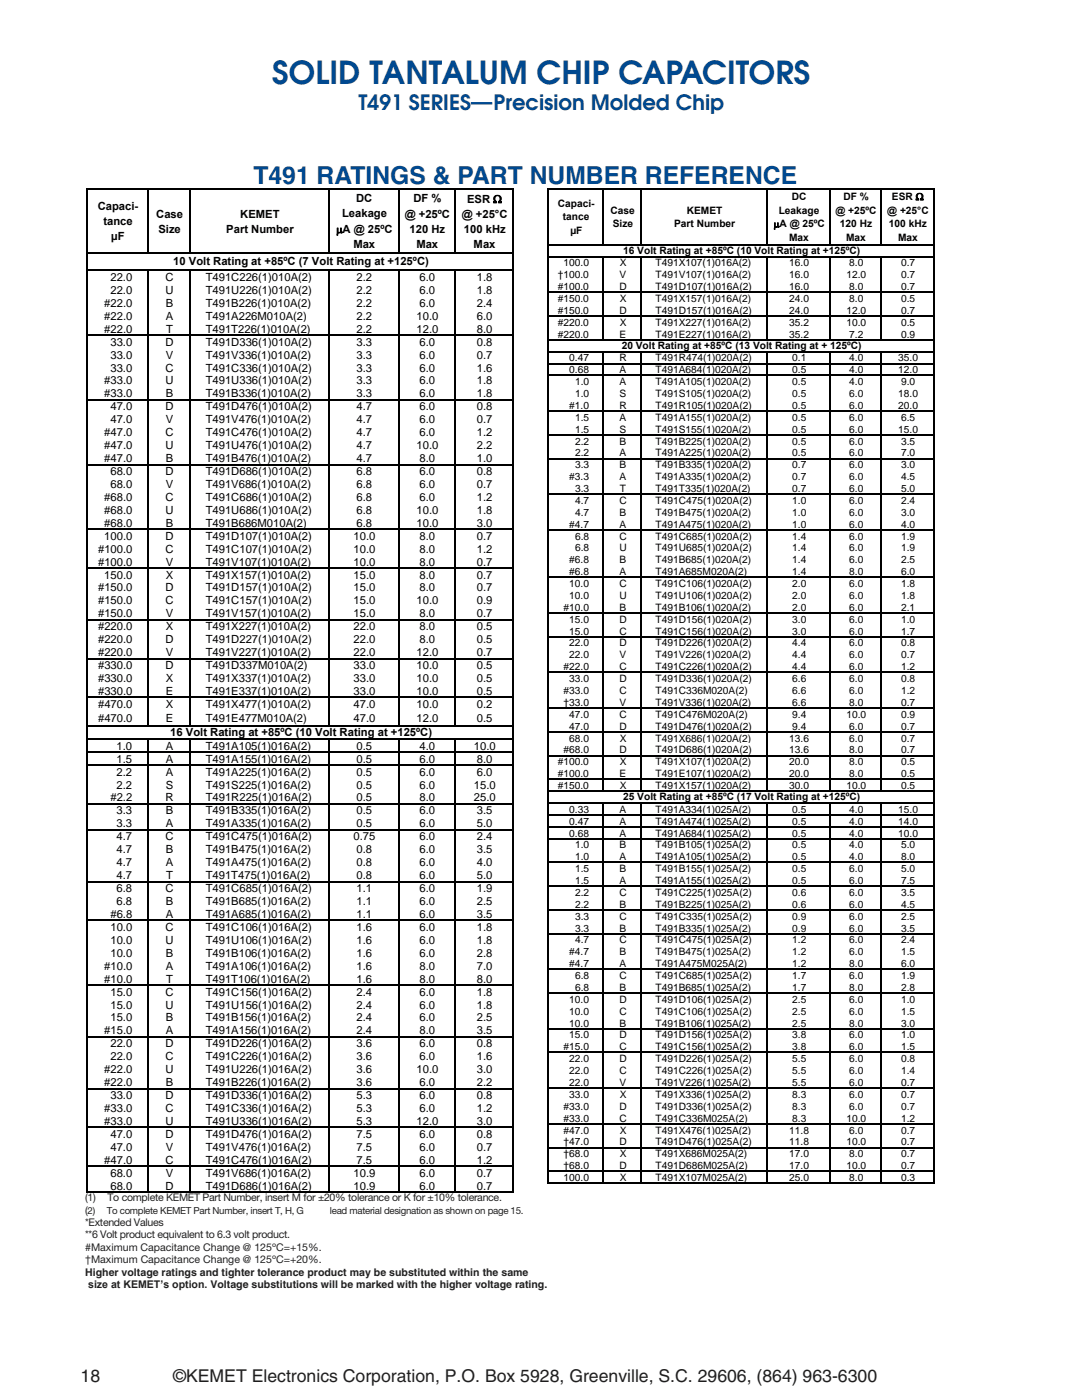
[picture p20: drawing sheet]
<svg xmlns="http://www.w3.org/2000/svg" width="216mm" height="279mm" viewBox="0 0 216 279" stroke-linecap="round" stroke-linejoin="round" font-family="sans-serif">
<defs><g id="words">
<text font-size="6.3" fill="#004990" x="54.3" y="16.7">SOLID TANTALUM CHIP CAPACITORS</text>
<text font-size="4.9" fill="#004990" x="50.6" y="36.8">T491 RATINGS &amp; PART NUMBER REFERENCE</text>
<text font-size="4.2" fill="#004990" x="71.6" y="21.9">T491 SERIES—Precision Molded Chip</text>
<g font-size="3.5" fill="#231f20">
<text x="16.1" y="275.8">18</text>
<text x="34.5" y="275.8">©KEMET Electronics Corporation, P.O. Box 5928, Greenville, S.C. 29606, (864) 963-6300</text>
</g>
<g font-size="2.2">
<text x="19.5" y="41.9">Capaci-</text>
<text x="71.1" y="40.4">DC</text>
<text x="82.5" y="40.4">DF %</text>
<text x="93.2" y="40.5">ESR Ω</text>
<text x="20.6" y="44.9">tance</text>
<text x="22.2" y="47.9">µF</text>
<text x="31.2" y="43.4">Case</text>
<text x="31.6" y="46.4">Size</text>
<text x="45.1" y="46.4">Part Number</text>
<text x="47.9" y="43.4">KEMET</text>
<text x="67.1" y="46.5">μA @ 25ºC</text>
<text x="68.3" y="43.4">Leakage</text>
<text x="80.8" y="43.4">@ +25ºC</text>
<text x="81.7" y="46.4">120 Hz</text>
<text x="92.1" y="43.5">@ +25°C</text>
<text x="92.6" y="46.5">100 kHz</text>
<text x="34.6" y="52.9">10 Volt Rating at +85ºC (7 Volt Rating at +125ºC)</text>
<text x="70.5" y="49.5">Max</text>
<text x="83.1" y="49.4">Max</text>
<text x="94.5" y="49.5">Max</text>
<text x="22" y="58.6">22.0</text>
<text x="22" y="56.1">22.0</text>
<text x="33" y="58.6">U</text>
<text x="33" y="56.1">C</text>
<text x="41" y="58.6">T491U226(1)010A(2)</text>
<text x="41" y="56.1">T491C226(1)010A(2)</text>
<text x="71.1" y="56.1">2.2</text>
<text x="71.1" y="58.6">2.2</text>
<text x="83.7" y="56.1">6.0</text>
<text x="83.7" y="58.6">6.0</text>
<text x="95.1" y="56.1">1.8</text>
<text x="95.1" y="58.6">1.8</text>
<text x="20.8" y="61.2">#22.0</text>
<text x="20.8" y="63.8">#22.0</text>
<text x="33.1" y="61.2">B</text>
<text x="33.1" y="63.8">A</text>
<text x="41" y="61.2">T491B226(1)010A(2)</text>
<text x="41" y="63.8">T491A226M010A(2)</text>
<text x="71.1" y="61.2">2.2</text>
<text x="71.1" y="63.8">2.2</text>
<text x="83.1" y="63.8">10.0</text>
<text x="83.7" y="61.2">6.0</text>
<text x="95.1" y="63.8">6.0</text>
<text x="95.1" y="61.2">2.4</text>
<text x="20.8" y="66.4">#22.0</text>
<text x="22" y="69">33.0</text>
<text x="22" y="71.6">33.0</text>
<text x="33" y="69">D</text>
<text x="33.1" y="71.6">V</text>
<text x="33.1" y="66.4">T</text>
<text x="41" y="66.4">T491T226(1)010A(2)</text>
<text x="41" y="69">T491D336(1)010A(2)</text>
<text x="41" y="71.6">T491V336(1)010A(2)</text>
<text x="71.1" y="66.4">2.2</text>
<text x="71.1" y="69">3.3</text>
<text x="71.1" y="71.6">3.3</text>
<text x="83.1" y="66.4">12.0</text>
<text x="83.7" y="69">6.0</text>
<text x="83.7" y="71.6">6.0</text>
<text x="95.1" y="66.4">8.0</text>
<text x="95.1" y="69">0.8</text>
<text x="95.1" y="71.6">0.7</text>
<text x="20.8" y="76.7">#33.0</text>
<text x="22" y="74.1">33.0</text>
<text x="33" y="74.1">C</text>
<text x="33" y="76.7">U</text>
<text x="41" y="74.1">T491C336(1)010A(2)</text>
<text x="41" y="76.7">T491U336(1)010A(2)</text>
<text x="71.1" y="74.1">3.3</text>
<text x="71.1" y="76.7">3.3</text>
<text x="83.7" y="74.1">6.0</text>
<text x="83.7" y="76.7">6.0</text>
<text x="95.1" y="74.1">1.6</text>
<text x="95.1" y="76.7">1.8</text>
<text x="20.8" y="79.3">#33.0</text>
<text x="22" y="81.9">47.0</text>
<text x="33" y="81.9">D</text>
<text x="33.1" y="79.3">B</text>
<text x="41" y="79.3">T491B336(1)010A(2)</text>
<text x="41" y="81.9">T491D476(1)010A(2)</text>
<text x="71.1" y="79.3">3.3</text>
<text x="71.1" y="81.9">4.7</text>
<text x="83.7" y="79.3">6.0</text>
<text x="83.7" y="81.9">6.0</text>
<text x="95.1" y="79.3">1.8</text>
<text x="95.1" y="81.9">0.8</text>
<text x="20.8" y="87.1">#47.0</text>
<text x="20.8" y="89.6">#47.0</text>
<text x="22" y="84.5">47.0</text>
<text x="33" y="87.1">C</text>
<text x="33" y="89.6">U</text>
<text x="33.1" y="84.5">V</text>
<text x="41" y="84.5">T491V476(1)010A(2)</text>
<text x="41" y="87.1">T491C476(1)010A(2)</text>
<text x="41" y="89.6">T491U476(1)010A(2)</text>
<text x="71.1" y="84.5">4.7</text>
<text x="71.1" y="87.1">4.7</text>
<text x="71.1" y="89.6">4.7</text>
<text x="83.1" y="89.6">10.0</text>
<text x="83.7" y="84.5">6.0</text>
<text x="83.7" y="87.1">6.0</text>
<text x="95.1" y="89.6">2.2</text>
<text x="95.1" y="84.5">0.7</text>
<text x="95.1" y="87.1">1.2</text>
<text x="20.8" y="92.2">#47.0</text>
<text x="22" y="94.8">68.0</text>
<text x="33" y="94.8">D</text>
<text x="33.1" y="92.2">B</text>
<text x="41" y="92.2">T491B476(1)010A(2)</text>
<text x="41" y="94.8">T491D686(1)010A(2)</text>
<text x="71.1" y="92.2">4.7</text>
<text x="71.1" y="94.8">6.8</text>
<text x="83.7" y="92.2">8.0</text>
<text x="83.7" y="94.8">6.0</text>
<text x="95.1" y="92.2">1.0</text>
<text x="95.1" y="94.8">0.8</text>
<text x="20.8" y="100">#68.0</text>
<text x="22" y="97.4">68.0</text>
<text x="33" y="100">C</text>
<text x="33.1" y="97.4">V</text>
<text x="41" y="97.4">T491V686(1)010A(2)</text>
<text x="41" y="100">T491C686(1)010A(2)</text>
<text x="71.1" y="97.4">6.8</text>
<text x="71.1" y="100">6.8</text>
<text x="83.7" y="97.4">6.0</text>
<text x="83.7" y="100">6.0</text>
<text x="95.1" y="97.4">0.7</text>
<text x="95.1" y="100">1.2</text>
<text x="20.8" y="102.5">#68.0</text>
<text x="20.8" y="105.1">#68.0</text>
<text x="20.8" y="107.7">100.0</text>
<text x="33" y="102.5">U</text>
<text x="33" y="107.7">D</text>
<text x="33.1" y="105.1">B</text>
<text x="41" y="102.5">T491U686(1)010A(2)</text>
<text x="41" y="105.1">T491B686M010A(2)</text>
<text x="41" y="107.7">T491D107(1)010A(2)</text>
<text x="70.5" y="107.7">10.0</text>
<text x="71.1" y="102.5">6.8</text>
<text x="71.1" y="105.1">6.8</text>
<text x="83.1" y="102.5">10.0</text>
<text x="83.1" y="105.1">10.0</text>
<text x="83.7" y="107.7">8.0</text>
<text x="95.1" y="102.5">1.8</text>
<text x="95.1" y="105.1">3.0</text>
<text x="95.1" y="107.7">0.7</text>
<text x="19.6" y="110.3">#100.0</text>
<text x="19.6" y="112.9">#100.0</text>
<text x="33" y="110.3">C</text>
<text x="33.1" y="112.9">V</text>
<text x="41" y="110.3">T491C107(1)010A(2)</text>
<text x="41" y="112.9">T491V107(1)010A(2)</text>
<text x="70.5" y="110.3">10.0</text>
<text x="70.5" y="112.9">10.0</text>
<text x="83.7" y="110.3">8.0</text>
<text x="83.7" y="112.9">8.0</text>
<text x="95.1" y="110.3">1.2</text>
<text x="95.1" y="112.9">0.7</text>
<text x="19.6" y="118">#150.0</text>
<text x="20.8" y="115.5">150.0</text>
<text x="33" y="118">D</text>
<text x="33.1" y="115.5">X</text>
<text x="41" y="118">T491D157(1)010A(2)</text>
<text x="41" y="115.5">T491X157(1)010A(2)</text>
<text x="70.5" y="115.5">15.0</text>
<text x="70.5" y="118">15.0</text>
<text x="83.7" y="115.5">8.0</text>
<text x="83.7" y="118">8.0</text>
<text x="95.1" y="115.5">0.7</text>
<text x="95.1" y="118">0.7</text>
<text x="19.6" y="120.6">#150.0</text>
<text x="19.6" y="123.2">#150.0</text>
<text x="19.6" y="125.8">#220.0</text>
<text x="33" y="120.6">C</text>
<text x="33.1" y="123.2">V</text>
<text x="33.1" y="125.8">X</text>
<text x="41" y="120.6">T491C157(1)010A(2)</text>
<text x="41" y="123.2">T491V157(1)010A(2)</text>
<text x="41" y="125.8">T491X227(1)010A(2)</text>
<text x="70.5" y="120.6">15.0</text>
<text x="70.5" y="123.2">15.0</text>
<text x="70.5" y="125.8">22.0</text>
<text x="83.1" y="120.6">10.0</text>
<text x="83.7" y="123.2">8.0</text>
<text x="83.7" y="125.8">8.0</text>
<text x="95.1" y="120.6">0.9</text>
<text x="95.1" y="123.2">0.7</text>
<text x="95.1" y="125.8">0.5</text>
<text x="19.6" y="128.4">#220.0</text>
<text x="19.6" y="131">#220.0</text>
<text x="33" y="128.4">D</text>
<text x="33.1" y="131">V</text>
<text x="41" y="128.4">T491D227(1)010A(2)</text>
<text x="41" y="131">T491V227(1)010A(2)</text>
<text x="70.5" y="128.4">22.0</text>
<text x="70.5" y="131">22.0</text>
<text x="83.1" y="131">12.0</text>
<text x="83.7" y="128.4">8.0</text>
<text x="95.1" y="131">0.7</text>
<text x="95.1" y="128.4">0.5</text>
<text x="19.6" y="133.5">#330.0</text>
<text x="19.6" y="136.1">#330.0</text>
<text x="33" y="133.5">D</text>
<text x="33.1" y="136.1">X</text>
<text x="41" y="133.5">T491D337M010A(2)</text>
<text x="41" y="136.1">T491X337(1)010A(2)</text>
<text x="70.5" y="133.5">33.0</text>
<text x="70.5" y="136.1">33.0</text>
<text x="83.1" y="133.5">10.0</text>
<text x="83.1" y="136.1">10.0</text>
<text x="95.1" y="133.5">0.5</text>
<text x="95.1" y="136.1">0.5</text>
<text x="19.6" y="138.7">#330.0</text>
<text x="19.6" y="141.3">#470.0</text>
<text x="33.1" y="138.7">E</text>
<text x="33.1" y="141.3">X</text>
<text x="41" y="138.7">T491E337(1)010A(2)</text>
<text x="41" y="141.3">T491X477(1)010A(2)</text>
<text x="70.5" y="138.7">33.0</text>
<text x="70.5" y="141.3">47.0</text>
<text x="83.1" y="138.7">10.0</text>
<text x="83.1" y="141.3">10.0</text>
<text x="95.1" y="138.7">0.5</text>
<text x="95.1" y="141.3">0.2</text>
<text x="19.6" y="144.2">#470.0</text>
<text x="23.3" y="149.6">1.0</text>
<text x="33.1" y="144.2">E</text>
<text x="33.1" y="149.6">A</text>
<text x="34" y="146.9">16 Volt Rating at +85ºC (10 Volt Rating at +125ºC)</text>
<text x="41" y="144.2">T491E477M010A(2)</text>
<text x="41" y="149.6">T491A105(1)016A(2)</text>
<text x="70.5" y="144.2">47.0</text>
<text x="71.1" y="149.6">0.5</text>
<text x="83.1" y="144.2">12.0</text>
<text x="83.7" y="149.6">4.0</text>
<text x="94.6" y="149.6">10.0</text>
<text x="95.1" y="144.2">0.5</text>
<text x="23.3" y="152.2">1.5</text>
<text x="23.3" y="154.8">2.2</text>
<text x="33.1" y="152.2">A</text>
<text x="33.1" y="154.8">A</text>
<text x="41" y="152.2">T491A155(1)016A(2)</text>
<text x="41" y="154.8">T491A225(1)016A(2)</text>
<text x="71.1" y="152.2">0.5</text>
<text x="71.1" y="154.8">0.5</text>
<text x="83.7" y="152.2">6.0</text>
<text x="83.7" y="154.8">6.0</text>
<text x="95.1" y="152.2">8.0</text>
<text x="95.1" y="154.8">6.0</text>
<text x="22" y="160">#2.2</text>
<text x="23.3" y="157.4">2.2</text>
<text x="33" y="160">R</text>
<text x="33.1" y="157.4">S</text>
<text x="41" y="157.4">T491S225(1)016A(2)</text>
<text x="41" y="160">T491R225(1)016A(2)</text>
<text x="71.1" y="157.4">0.5</text>
<text x="71.1" y="160">0.5</text>
<text x="83.7" y="157.4">6.0</text>
<text x="83.7" y="160">8.0</text>
<text x="94.6" y="157.4">15.0</text>
<text x="94.6" y="160">25.0</text>
<text x="23.3" y="162.5">3.3</text>
<text x="23.3" y="165.1">3.3</text>
<text x="23.3" y="167.7">4.7</text>
<text x="33" y="167.7">C</text>
<text x="33.1" y="162.5">B</text>
<text x="33.1" y="165.1">A</text>
<text x="41" y="162.5">T491B335(1)016A(2)</text>
<text x="41" y="167.7">T491C475(1)016A(2)</text>
<text x="41" y="165.1">T491A335(1)016A(2)</text>
<text x="70.5" y="167.7">0.75</text>
<text x="71.1" y="162.5">0.5</text>
<text x="71.1" y="165.1">0.5</text>
<text x="83.7" y="167.7">6.0</text>
<text x="83.7" y="162.5">6.0</text>
<text x="83.7" y="165.1">6.0</text>
<text x="95.1" y="167.7">2.4</text>
<text x="95.1" y="162.5">3.5</text>
<text x="95.1" y="165.1">5.0</text>
<text x="23.3" y="170.3">4.7</text>
<text x="23.3" y="172.9">4.7</text>
<text x="33.1" y="170.3">B</text>
<text x="33.1" y="172.9">A</text>
<text x="41" y="170.3">T491B475(1)016A(2)</text>
<text x="41" y="172.9">T491A475(1)016A(2)</text>
<text x="71.1" y="170.3">0.8</text>
<text x="71.1" y="172.9">0.8</text>
<text x="83.7" y="170.3">6.0</text>
<text x="83.7" y="172.9">6.0</text>
<text x="95.1" y="170.3">3.5</text>
<text x="95.1" y="172.9">4.0</text>
<text x="23.3" y="175.4">4.7</text>
<text x="23.3" y="178">6.8</text>
<text x="33" y="178">C</text>
<text x="33.1" y="175.4">T</text>
<text x="41" y="175.4">T491T475(1)016A(2)</text>
<text x="41" y="178">T491C685(1)016A(2)</text>
<text x="71.1" y="175.4">0.8</text>
<text x="71.1" y="178">1.1</text>
<text x="83.7" y="175.4">6.0</text>
<text x="83.7" y="178">6.0</text>
<text x="95.1" y="175.4">5.0</text>
<text x="95.1" y="178">1.9</text>
<text x="22" y="183.2">#6.8</text>
<text x="22" y="185.8">10.0</text>
<text x="23.3" y="180.6">6.8</text>
<text x="33" y="185.8">C</text>
<text x="33.1" y="180.6">B</text>
<text x="33.1" y="183.2">A</text>
<text x="41" y="180.6">T491B685(1)016A(2)</text>
<text x="41" y="185.8">T491C106(1)016A(2)</text>
<text x="41" y="183.2">T491A685(1)016A(2)</text>
<text x="71.1" y="180.6">1.1</text>
<text x="71.1" y="183.2">1.1</text>
<text x="71.1" y="185.8">1.6</text>
<text x="83.7" y="180.6">6.0</text>
<text x="83.7" y="183.2">6.0</text>
<text x="83.7" y="185.8">6.0</text>
<text x="95.1" y="180.6">2.5</text>
<text x="95.1" y="183.2">3.5</text>
<text x="95.1" y="185.8">1.8</text>
<text x="22" y="188.4">10.0</text>
<text x="22" y="190.9">10.0</text>
<text x="33" y="188.4">U</text>
<text x="33.1" y="190.9">B</text>
<text x="41" y="188.4">T491U106(1)016A(2)</text>
<text x="41" y="190.9">T491B106(1)016A(2)</text>
<text x="71.1" y="188.4">1.6</text>
<text x="71.1" y="190.9">1.6</text>
<text x="83.7" y="188.4">6.0</text>
<text x="83.7" y="190.9">6.0</text>
<text x="95.1" y="188.4">1.8</text>
<text x="95.1" y="190.9">2.8</text>
<text x="20.8" y="193.5">#10.0</text>
<text x="20.8" y="196.1">#10.0</text>
<text x="33.1" y="193.5">A</text>
<text x="33.1" y="196.1">T</text>
<text x="41" y="196.1">T491T106(1)016A(2)</text>
<text x="41" y="193.5">T491A106(1)016A(2)</text>
<text x="71.1" y="193.5">1.6</text>
<text x="71.1" y="196.1">1.6</text>
<text x="83.7" y="193.5">8.0</text>
<text x="83.7" y="196.1">8.0</text>
<text x="95.1" y="193.5">7.0</text>
<text x="95.1" y="196.1">8.0</text>
<text x="22" y="198.7">15.0</text>
<text x="22" y="201.3">15.0</text>
<text x="22" y="203.9">15.0</text>
<text x="33" y="198.7">C</text>
<text x="33" y="201.3">U</text>
<text x="33.1" y="203.9">B</text>
<text x="41" y="198.7">T491C156(1)016A(2)</text>
<text x="41" y="201.3">T491U156(1)016A(2)</text>
<text x="41" y="203.9">T491B156(1)016A(2)</text>
<text x="71.1" y="198.7">2.4</text>
<text x="71.1" y="201.3">2.4</text>
<text x="71.1" y="203.9">2.4</text>
<text x="83.7" y="198.7">6.0</text>
<text x="83.7" y="201.3">6.0</text>
<text x="83.7" y="203.9">6.0</text>
<text x="95.1" y="198.7">1.8</text>
<text x="95.1" y="201.3">1.8</text>
<text x="95.1" y="203.9">2.5</text>
<text x="20.8" y="206.4">#15.0</text>
<text x="22" y="209">22.0</text>
<text x="33" y="209">D</text>
<text x="33.1" y="206.4">A</text>
<text x="41" y="209">T491D226(1)016A(2)</text>
<text x="41" y="206.4">T491A156(1)016A(2)</text>
<text x="71.1" y="206.4">2.4</text>
<text x="71.1" y="209">3.6</text>
<text x="83.7" y="206.4">8.0</text>
<text x="83.7" y="209">6.0</text>
<text x="95.1" y="206.4">3.5</text>
<text x="95.1" y="209">0.8</text>
<text x="20.8" y="214.2">#22.0</text>
<text x="22" y="211.6">22.0</text>
<text x="33" y="211.6">C</text>
<text x="33" y="214.2">U</text>
<text x="41" y="211.6">T491C226(1)016A(2)</text>
<text x="41" y="214.2">T491U226(1)016A(2)</text>
<text x="71.1" y="211.6">3.6</text>
<text x="71.1" y="214.2">3.6</text>
<text x="83.1" y="214.2">10.0</text>
<text x="83.7" y="211.6">6.0</text>
<text x="95.1" y="214.2">3.0</text>
<text x="95.1" y="211.6">1.6</text>
<text x="20.8" y="216.8">#22.0</text>
<text x="20.8" y="221.9">#33.0</text>
<text x="22" y="219.3">33.0</text>
<text x="33" y="219.3">D</text>
<text x="33" y="221.9">C</text>
<text x="33.1" y="216.8">B</text>
<text x="41" y="216.8">T491B226(1)016A(2)</text>
<text x="41" y="219.3">T491D336(1)016A(2)</text>
<text x="41" y="221.9">T491C336(1)016A(2)</text>
<text x="71.1" y="216.8">3.6</text>
<text x="71.1" y="219.3">5.3</text>
<text x="71.1" y="221.9">5.3</text>
<text x="83.7" y="216.8">6.0</text>
<text x="83.7" y="219.3">6.0</text>
<text x="83.7" y="221.9">6.0</text>
<text x="95.1" y="216.8">2.2</text>
<text x="95.1" y="219.3">0.8</text>
<text x="95.1" y="221.9">1.2</text>
<text x="20.8" y="224.5">#33.0</text>
<text x="22" y="227.1">47.0</text>
<text x="33" y="224.5">U</text>
<text x="33" y="227.1">D</text>
<text x="41" y="224.5">T491U336(1)016A(2)</text>
<text x="41" y="227.1">T491D476(1)016A(2)</text>
<text x="71.1" y="224.5">5.3</text>
<text x="71.1" y="227.1">7.5</text>
<text x="83.1" y="224.5">12.0</text>
<text x="83.7" y="227.1">6.0</text>
<text x="95.1" y="224.5">3.0</text>
<text x="95.1" y="227.1">0.8</text>
<text x="20.8" y="232.3">#47.0</text>
<text x="22" y="229.7">47.0</text>
<text x="33" y="232.3">C</text>
<text x="33.1" y="229.7">V</text>
<text x="41" y="229.7">T491V476(1)016A(2)</text>
<text x="41" y="232.3">T491C476(1)016A(2)</text>
<text x="71.1" y="229.7">7.5</text>
<text x="71.1" y="232.3">7.5</text>
<text x="83.7" y="229.7">6.0</text>
<text x="83.7" y="232.3">6.0</text>
<text x="95.1" y="229.7">0.7</text>
<text x="95.1" y="232.3">1.2</text>
<text x="22" y="237.4">68.0</text>
<text x="22" y="234.8">68.0</text>
<text x="33" y="237.4">D</text>
<text x="33.1" y="234.8">V</text>
<text x="41" y="237.4">T491D686(1)016A(2)</text>
<text x="41" y="234.8">T491V686(1)016A(2)</text>
<text x="70.5" y="234.8">10.9</text>
<text x="70.5" y="237.4">10.9</text>
<text x="83.7" y="234.8">6.0</text>
<text x="83.7" y="237.4">6.0</text>
<text x="95.1" y="234.8">0.7</text>
<text x="95.1" y="237.4">0.7</text>
</g>
<g font-size="2.2" fill="#fff">
<text x="70.9" y="41.7">DC</text>
<text x="113.5" y="40.9">Capaci-</text>
<text x="165" y="39.4">DCDF %</text>
<text x="19.5" y="43.3">Capaci-</text>
<text x="20.6" y="46.3">tance</text>
<text x="31.1" y="44.8">Case</text>
<text x="31.5" y="47.8">Size</text>
<text x="45.1" y="47.8">Part Number</text>
<text x="47.9" y="44.8">KEMET</text>
<text x="68.1" y="44.7">Leakage</text>
<text x="114.6" y="43.9">tance</text>
<text x="125.2" y="42.5">Case</text>
<text x="139.1" y="45.5">Part Number</text>
<text x="141.9" y="42.5">KEMET</text>
<text x="162.2" y="42.4">Leakage</text>
<text x="186.5" y="45.5">100 kHz</text>
<text x="22.2" y="49.3">μF</text>
<text x="114.8" y="53.9">100.0</text>
</g>
<g font-size="2.1" fill="#231f20">
<text x="17" y="239.8">(1)</text>
<text x="21.5" y="239.8">To complete KEMET Part Number, insert M for ±20% tolerance or K for ±10% tolerance.</text>
<text x="17" y="242.2">(2)</text>
<text x="17" y="244.7">*Extended Values</text>
<text x="17" y="249.6">#Maximum Capacitance Change @ 125ºC=+15%.</text>
<text x="17" y="247.2">**6 Volt product equivalent to 6.3 volt product.</text>
<text x="17" y="252.1">†Maximum Capacitance Change @ 125ºC=+20%.</text>
<text x="17" y="254.6">Higher voltage ratings and tighter tolerance product may be substituted within the same</text>
<text x="17.6" y="257">size at KEMET’s option. Voltage substitutions will be marked with the higher voltage rating.</text>
</g>
<g font-size="2">
<text x="111.3" y="41.3">Capaci-</text>
<text x="158" y="39.9">DC</text>
<text x="178" y="39.9">ESR Ω</text>
<text x="112.3" y="44">tance</text>
<text x="113.8" y="46.7">µFμF</text>
<text x="121.8" y="42.6">Case</text>
<text x="122.3" y="45.3">SizeSize</text>
<text x="134.5" y="45.3">Part Number</text>
<text x="137" y="42.6">KEMET</text>
<text x="154.4" y="45.4">μA @ 25ºC</text>
<text x="155.4" y="42.6">Leakage</text>
<text x="166.7" y="42.6">@ +25ºC</text>
<text x="167.6" y="45.3">120 Hz</text>
<text x="177" y="42.7">@ +25°C @ +25°C</text>
<text x="177.4" y="45.4">100 kHz</text>
<text x="112.4" y="53.1">100.0</text>
<text x="123.7" y="53.2">X</text>
<text x="124.3" y="50.7">16 Volt Rating at +85ºC (10 Volt Rating at +125ºC)</text>
<text x="130.8" y="53.2">T491X107(1)016A(2)</text>
<text x="157.4" y="48.1">Max</text>
<text x="157.5" y="53.2">16.0</text>
<text x="168.8" y="48">Max</text>
<text x="169.5" y="53.2">8.0</text>
<text x="179.2" y="48.1">Max</text>
<text x="179.8" y="53.2">0.7</text>
<text x="111.3" y="55.5">†100.0</text>
<text x="111.3" y="57.9">#100.0</text>
<text x="123.6" y="57.9">D</text>
<text x="123.6" y="55.5">V</text>
<text x="130.8" y="57.9">T491D107(1)016A(2)</text>
<text x="130.8" y="55.5">T491V107(1)016A(2)</text>
<text x="157.5" y="55.5">16.0</text>
<text x="157.5" y="57.9">16.0</text>
<text x="168.9" y="55.5">12.0</text>
<text x="169.5" y="57.9">8.0</text>
<text x="179.8" y="57.9">0.7</text>
<text x="179.8" y="55.5">0.7</text>
<text x="111.3" y="60.3">#150.0</text>
<text x="111.3" y="62.6">#150.0</text>
<text x="111.3" y="65">#220.0</text>
<text x="123.6" y="62.6">D</text>
<text x="123.7" y="60.3">X</text>
<text x="123.7" y="65">X</text>
<text x="130.8" y="62.6">T491D157(1)016A(2)</text>
<text x="130.8" y="60.3">T491X157(1)016A(2)</text>
<text x="130.8" y="65">T491X227(1)016A(2)</text>
<text x="157.5" y="60.3">24.0</text>
<text x="157.5" y="62.6">24.0</text>
<text x="157.5" y="65">35.2</text>
<text x="168.9" y="62.6">12.0</text>
<text x="168.9" y="65">10.0</text>
<text x="169.5" y="60.3">8.0</text>
<text x="179.8" y="60.3">0.5</text>
<text x="179.8" y="62.6">0.7</text>
<text x="179.8" y="65">0.5</text>
<text x="111.3" y="67.4">#220.0</text>
<text x="123.6" y="67.4">E</text>
<text x="124" y="69.6">20 Volt Rating at +85ºC (13 Volt Rating at + 125ºC)</text>
<text x="130.8" y="67.4">T491E227(1)016A(2)</text>
<text x="157.5" y="67.4">35.2</text>
<text x="169.5" y="67.4">7.2</text>
<text x="179.8" y="67.4">0.9</text>
<text x="113.6" y="74.5">0.68</text>
<text x="113.6" y="72.1">0.47</text>
<text x="114.7" y="76.9">1.0</text>
<text x="123.6" y="72.1">R</text>
<text x="123.6" y="74.5">A</text>
<text x="123.6" y="76.9">A</text>
<text x="130.8" y="72.1">T491R474(1)020A(2)</text>
<text x="130.8" y="74.5">T491A684(1)020A(2)</text>
<text x="130.8" y="76.9">T491A105(1)020A(2)</text>
<text x="158.1" y="72.1">0.1</text>
<text x="158.1" y="74.5">0.5</text>
<text x="158.1" y="76.9">0.5</text>
<text x="169.5" y="72.1">4.0</text>
<text x="169.5" y="74.5">4.0</text>
<text x="169.5" y="76.9">4.0</text>
<text x="179.3" y="72.1">35.0</text>
<text x="179.3" y="74.5">12.0</text>
<text x="179.8" y="76.9">9.0</text>
<text x="113.6" y="81.6">#1.0</text>
<text x="114.7" y="79.2">1.0</text>
<text x="114.7" y="84">1.5</text>
<text x="123.6" y="81.6">R</text>
<text x="123.6" y="84">A</text>
<text x="123.6" y="79.2">S</text>
<text x="130.8" y="81.6">T491R105(1)020A(2)</text>
<text x="130.8" y="84">T491A155(1)020A(2)</text>
<text x="130.8" y="79.2">T491S105(1)020A(2)</text>
<text x="158.1" y="79.2">0.5</text>
<text x="158.1" y="81.6">0.5</text>
<text x="158.1" y="84">0.5</text>
<text x="169.5" y="79.2">6.0</text>
<text x="169.5" y="81.6">6.0</text>
<text x="169.5" y="84">6.0</text>
<text x="179.3" y="79.2">18.0</text>
<text x="179.3" y="81.6">20.0</text>
<text x="179.8" y="84">6.5</text>
<text x="114.7" y="86.3">1.5</text>
<text x="114.7" y="88.7">2.2</text>
<text x="123.6" y="86.3">S</text>
<text x="123.6" y="88.7">B</text>
<text x="130.8" y="86.3">T491S155(1)020A(2)</text>
<text x="130.8" y="88.7">T491B225(1)020A(2)</text>
<text x="158.1" y="86.3">0.5</text>
<text x="158.1" y="88.7">0.5</text>
<text x="169.5" y="86.3">6.0</text>
<text x="169.5" y="88.7">6.0</text>
<text x="179.3" y="86.3">15.0</text>
<text x="179.8" y="88.7">3.5</text>
<text x="113.6" y="95.8">#3.3</text>
<text x="114.7" y="91.1">2.2</text>
<text x="114.7" y="93.5">3.3</text>
<text x="123.6" y="91.1">A</text>
<text x="123.6" y="95.8">A</text>
<text x="123.6" y="93.5">B</text>
<text x="130.8" y="91.1">T491A225(1)020A(2)</text>
<text x="130.8" y="95.8">T491A335(1)020A(2)</text>
<text x="130.8" y="93.5">T491B335(1)020A(2)</text>
<text x="158.1" y="91.1">0.5</text>
<text x="158.1" y="93.5">0.7</text>
<text x="158.1" y="95.8">0.7</text>
<text x="169.5" y="91.1">6.0</text>
<text x="169.5" y="93.5">6.0</text>
<text x="169.5" y="95.8">6.0</text>
<text x="179.8" y="91.1">7.0</text>
<text x="179.8" y="93.5">3.0</text>
<text x="179.8" y="95.8">4.5</text>
<text x="114.7" y="98.2">3.3</text>
<text x="114.7" y="100.6">4.7</text>
<text x="123.6" y="100.6">C</text>
<text x="123.7" y="98.2">T</text>
<text x="130.8" y="100.6">T491C475(1)020A(2)</text>
<text x="130.8" y="98.2">T491T335(1)020A(2)</text>
<text x="158.1" y="98.2">0.7</text>
<text x="158.1" y="100.6">1.0</text>
<text x="169.5" y="98.2">6.0</text>
<text x="169.5" y="100.6">6.0</text>
<text x="179.8" y="98.2">5.0</text>
<text x="179.8" y="100.6">2.4</text>
<text x="113.6" y="105.3">#4.7</text>
<text x="114.7" y="102.9">4.7</text>
<text x="114.7" y="107.7">6.8</text>
<text x="123.6" y="107.7">C</text>
<text x="123.6" y="105.3">A</text>
<text x="123.6" y="102.9">B</text>
<text x="130.8" y="107.7">T491C685(1)020A(2)</text>
<text x="130.8" y="105.3">T491A475(1)020A(2)</text>
<text x="130.8" y="102.9">T491B475(1)020A(2)</text>
<text x="158.1" y="102.9">1.0</text>
<text x="158.1" y="105.3">1.0</text>
<text x="158.1" y="107.7">1.4</text>
<text x="169.5" y="102.9">6.0</text>
<text x="169.5" y="105.3">6.0</text>
<text x="169.5" y="107.7">6.0</text>
<text x="179.8" y="102.9">3.0</text>
<text x="179.8" y="105.3">4.0</text>
<text x="179.8" y="107.7">1.9</text>
<text x="113.6" y="112.4">#6.8</text>
<text x="114.7" y="110.1">6.8</text>
<text x="123.6" y="110.1">U</text>
<text x="123.6" y="112.4">B</text>
<text x="130.8" y="110.1">T491U685(1)020A(2)</text>
<text x="130.8" y="112.4">T491B685(1)020A(2)</text>
<text x="158.1" y="110.1">1.4</text>
<text x="158.1" y="112.4">1.4</text>
<text x="169.5" y="110.1">6.0</text>
<text x="169.5" y="112.4">6.0</text>
<text x="179.8" y="110.1">1.9</text>
<text x="179.8" y="112.4">2.5</text>
<text x="113.6" y="114.8">#6.8</text>
<text x="113.6" y="117.2">10.0</text>
<text x="113.6" y="119.5">10.0</text>
<text x="123.6" y="117.2">C</text>
<text x="123.6" y="119.5">U</text>
<text x="123.6" y="114.8">A</text>
<text x="130.8" y="117.2">T491C106(1)020A(2)</text>
<text x="130.8" y="119.5">T491U106(1)020A(2)</text>
<text x="130.8" y="114.8">T491A685M020A(2)</text>
<text x="158.1" y="114.8">1.4</text>
<text x="158.1" y="117.2">2.0</text>
<text x="158.1" y="119.5">2.0</text>
<text x="169.5" y="114.8">8.0</text>
<text x="169.5" y="117.2">6.0</text>
<text x="169.5" y="119.5">6.0</text>
<text x="179.8" y="114.8">6.0</text>
<text x="179.8" y="117.2">1.8</text>
<text x="179.8" y="119.5">1.8</text>
<text x="112.5" y="121.9">#10.0</text>
<text x="113.6" y="124.3">15.0</text>
<text x="123.6" y="124.3">D</text>
<text x="123.6" y="121.9">B</text>
<text x="130.8" y="124.3">T491D156(1)020A(2)</text>
<text x="130.8" y="121.9">T491B106(1)020A(2)</text>
<text x="158.1" y="121.9">2.0</text>
<text x="158.1" y="124.3">3.0</text>
<text x="169.5" y="121.9">6.0</text>
<text x="169.5" y="124.3">6.0</text>
<text x="179.8" y="121.9">2.1</text>
<text x="179.8" y="124.3">1.0</text>
<text x="113.6" y="126.6">15.0</text>
<text x="113.6" y="129">22.0</text>
<text x="113.6" y="131.4">22.0</text>
<text x="123.6" y="126.6">C</text>
<text x="123.6" y="129">D</text>
<text x="123.6" y="131.4">V</text>
<text x="130.8" y="126.6">T491C156(1)020A(2)</text>
<text x="130.8" y="129">T491D226(1)020A(2)</text>
<text x="130.8" y="131.4">T491V226(1)020A(2)</text>
<text x="158.1" y="126.6">3.0</text>
<text x="158.1" y="129">4.4</text>
<text x="158.1" y="131.4">4.4</text>
<text x="169.5" y="126.6">6.0</text>
<text x="169.5" y="129">6.0</text>
<text x="169.5" y="131.4">6.0</text>
<text x="179.8" y="126.6">1.7</text>
<text x="179.8" y="129">0.8</text>
<text x="179.8" y="131.4">0.7</text>
<text x="112.5" y="133.8">#22.0</text>
<text x="113.6" y="136.1">33.0</text>
<text x="123.6" y="136.1">D</text>
<text x="123.6" y="133.8">C</text>
<text x="130.8" y="136.1">T491D336(1)020A(2)</text>
<text x="130.8" y="133.8">T491C226(1)020A(2)</text>
<text x="158.1" y="133.8">4.4</text>
<text x="158.1" y="136.1">6.6</text>
<text x="169.5" y="133.8">6.0</text>
<text x="169.5" y="136.1">6.0</text>
<text x="179.8" y="133.8">1.2</text>
<text x="179.8" y="136.1">0.8</text>
<text x="112.4" y="140.9">†33.0</text>
<text x="112.5" y="138.5">#33.0</text>
<text x="113.6" y="143.2">47.0</text>
<text x="123.6" y="143.2">C</text>
<text x="123.6" y="138.5">C</text>
<text x="123.6" y="140.9">V</text>
<text x="130.8" y="143.2">T491C476M020A(2)</text>
<text x="130.8" y="138.5">T491C336M020A(2)</text>
<text x="130.8" y="140.9">T491V336(1)020A(2)</text>
<text x="158.1" y="138.5">6.6</text>
<text x="158.1" y="140.9">6.6</text>
<text x="158.1" y="143.2">9.4</text>
<text x="168.9" y="143.2">10.0</text>
<text x="169.5" y="138.5">6.0</text>
<text x="169.5" y="140.9">8.0</text>
<text x="179.8" y="138.5">1.2</text>
<text x="179.8" y="140.9">0.7</text>
<text x="179.8" y="143.2">0.9</text>
<text x="113.6" y="145.6">47.0</text>
<text x="113.6" y="148">68.0</text>
<text x="123.6" y="145.6">D</text>
<text x="123.7" y="148">X</text>
<text x="130.8" y="145.6">T491D476(1)020A(2)</text>
<text x="130.8" y="148">T491X686(1)020A(2)</text>
<text x="157.5" y="148">13.6</text>
<text x="158.1" y="145.6">9.4</text>
<text x="169.5" y="148">6.0</text>
<text x="169.5" y="145.6">6.0</text>
<text x="179.8" y="148">0.7</text>
<text x="179.8" y="145.6">0.7</text>
<text x="111.3" y="152.7">#100.0</text>
<text x="111.3" y="155.1">#100.0</text>
<text x="112.4" y="150.4">#68.0</text>
<text x="123.6" y="150.4">D</text>
<text x="123.6" y="155.1">E</text>
<text x="123.7" y="152.7">X</text>
<text x="130.8" y="150.4">T491D686(1)020A(2)</text>
<text x="130.8" y="155.1">T491E107(1)020A(2)</text>
<text x="130.8" y="152.7">T491X107(1)020A(2)</text>
<text x="157.5" y="150.4">13.6</text>
<text x="157.5" y="152.7">20.0</text>
<text x="157.5" y="155.1">20.0</text>
<text x="169.5" y="150.4">8.0</text>
<text x="169.5" y="152.7">8.0</text>
<text x="169.5" y="155.1">8.0</text>
<text x="179.8" y="150.4">0.7</text>
<text x="179.8" y="152.7">0.5</text>
<text x="179.8" y="155.1">0.5</text>
<text x="111.3" y="157.5">#150.0</text>
<text x="123.7" y="157.5">X</text>
<text x="124.3" y="159.7">25 Volt Rating at +85ºC (17 Volt Rating at +125ºC)</text>
<text x="130.8" y="157.5">T491X157(1)020A(2)</text>
<text x="157.5" y="157.5">30.0</text>
<text x="168.9" y="157.5">10.0</text>
<text x="179.8" y="157.5">0.5</text>
<text x="113.6" y="164.6">0.47</text>
<text x="113.6" y="166.9">0.68</text>
<text x="113.6" y="162.2">0.33</text>
<text x="123.6" y="162.2">A</text>
<text x="123.6" y="164.6">A</text>
<text x="123.6" y="166.9">A</text>
<text x="130.8" y="162.2">T491A334(1)025A(2)</text>
<text x="130.8" y="164.6">T491A474(1)025A(2)</text>
<text x="130.8" y="166.9">T491A684(1)025A(2)</text>
<text x="158.1" y="162.2">0.5</text>
<text x="158.1" y="164.6">0.5</text>
<text x="158.1" y="166.9">0.5</text>
<text x="169.5" y="162.2">4.0</text>
<text x="169.5" y="164.6">4.0</text>
<text x="169.5" y="166.9">4.0</text>
<text x="179.3" y="162.2">15.0</text>
<text x="179.3" y="164.6">14.0</text>
<text x="179.3" y="166.9">10.0</text>
<text x="114.7" y="169.3">1.0</text>
<text x="114.7" y="171.7">1.0</text>
<text x="123.6" y="171.7">A</text>
<text x="123.6" y="169.3">B</text>
<text x="130.8" y="171.7">T491A105(1)025A(2)</text>
<text x="130.8" y="169.3">T491B105(1)025A(2)</text>
<text x="158.1" y="169.3">0.5</text>
<text x="158.1" y="171.7">0.5</text>
<text x="169.5" y="169.3">4.0</text>
<text x="169.5" y="171.7">4.0</text>
<text x="179.8" y="169.3">5.0</text>
<text x="179.8" y="171.7">8.0</text>
<text x="114.7" y="174.1">1.5</text>
<text x="114.7" y="176.4">1.5</text>
<text x="114.7" y="178.8">2.2</text>
<text x="123.6" y="178.8">C</text>
<text x="123.6" y="176.4">A</text>
<text x="123.6" y="174.1">B</text>
<text x="130.8" y="178.8">T491C225(1)025A(2)</text>
<text x="130.8" y="176.4">T491A155(1)025A(2)</text>
<text x="130.8" y="174.1">T491B155(1)025A(2)</text>
<text x="158.1" y="174.1">0.5</text>
<text x="158.1" y="176.4">0.5</text>
<text x="158.1" y="178.8">0.6</text>
<text x="169.5" y="174.1">6.0</text>
<text x="169.5" y="176.4">6.0</text>
<text x="169.5" y="178.8">6.0</text>
<text x="179.8" y="174.1">5.0</text>
<text x="179.8" y="176.4">7.5</text>
<text x="179.8" y="178.8">3.5</text>
<text x="114.7" y="181.2">2.2</text>
<text x="114.7" y="183.5">3.3</text>
<text x="114.7" y="185.9">3.3</text>
<text x="123.6" y="183.5">C</text>
<text x="123.6" y="181.2">B</text>
<text x="123.6" y="185.9">B</text>
<text x="130.8" y="183.5">T491C335(1)025A(2)</text>
<text x="130.8" y="181.2">T491B225(1)025A(2)</text>
<text x="130.8" y="185.9">T491B335(1)025A(2)</text>
<text x="158.1" y="181.2">0.6</text>
<text x="158.1" y="183.5">0.9</text>
<text x="158.1" y="185.9">0.9</text>
<text x="169.5" y="181.2">6.0</text>
<text x="169.5" y="183.5">6.0</text>
<text x="169.5" y="185.9">6.0</text>
<text x="179.8" y="181.2">4.5</text>
<text x="179.8" y="183.5">2.5</text>
<text x="179.8" y="185.9">3.5</text>
<text x="113.6" y="190.7">#4.7</text>
<text x="114.7" y="188.3">4.7</text>
<text x="123.6" y="188.3">C</text>
<text x="123.6" y="190.7">B</text>
<text x="130.8" y="188.3">T491C475(1)025A(2)</text>
<text x="130.8" y="190.7">T491B475(1)025A(2)</text>
<text x="158.1" y="188.3">1.2</text>
<text x="158.1" y="190.7">1.2</text>
<text x="169.5" y="188.3">6.0</text>
<text x="169.5" y="190.7">6.0</text>
<text x="179.8" y="188.3">2.4</text>
<text x="179.8" y="190.7">1.5</text>
<text x="113.6" y="193">#4.7</text>
<text x="114.7" y="195.4">6.8</text>
<text x="114.7" y="197.8">6.8</text>
<text x="123.6" y="195.4">C</text>
<text x="123.6" y="193">A</text>
<text x="123.6" y="197.8">B</text>
<text x="130.8" y="195.4">T491C685(1)025A(2)</text>
<text x="130.8" y="193">T491A475M025A(2)</text>
<text x="130.8" y="197.8">T491B685(1)025A(2)</text>
<text x="158.1" y="193">1.2</text>
<text x="158.1" y="195.4">1.7</text>
<text x="158.1" y="197.8">1.7</text>
<text x="169.5" y="193">8.0</text>
<text x="169.5" y="195.4">6.0</text>
<text x="169.5" y="197.8">8.0</text>
<text x="179.8" y="193">6.0</text>
<text x="179.8" y="195.4">1.9</text>
<text x="179.8" y="197.8">2.8</text>
<text x="113.6" y="200.1">10.0</text>
<text x="113.6" y="202.5">10.0</text>
<text x="123.6" y="200.1">D</text>
<text x="123.6" y="202.5">C</text>
<text x="130.8" y="200.1">T491D106(1)025A(2)</text>
<text x="130.8" y="202.5">T491C106(1)025A(2)</text>
<text x="158.1" y="200.1">2.5</text>
<text x="158.1" y="202.5">2.5</text>
<text x="169.5" y="200.1">6.0</text>
<text x="169.5" y="202.5">6.0</text>
<text x="179.8" y="200.1">1.0</text>
<text x="179.8" y="202.5">1.5</text>
<text x="112.5" y="209.6">#15.0</text>
<text x="113.6" y="204.9">10.0</text>
<text x="113.6" y="207.3">15.0</text>
<text x="123.6" y="207.3">D</text>
<text x="123.6" y="209.6">C</text>
<text x="123.6" y="204.9">B</text>
<text x="130.8" y="207.3">T491D156(1)025A(2)</text>
<text x="130.8" y="204.9">T491B106(1)025A(2)</text>
<text x="130.8" y="209.6">T491C156(1)025A(2)</text>
<text x="158.1" y="204.9">2.5</text>
<text x="158.1" y="207.2">3.8</text>
<text x="158.1" y="209.6">3.8</text>
<text x="169.5" y="204.9">8.0</text>
<text x="169.5" y="207.2">6.0</text>
<text x="169.5" y="209.6">6.0</text>
<text x="179.8" y="204.9">3.0</text>
<text x="179.8" y="207.2">1.0</text>
<text x="179.8" y="209.6">1.5</text>
<text x="113.6" y="212">22.0</text>
<text x="113.6" y="214.4">22.0</text>
<text x="123.6" y="212">D</text>
<text x="123.6" y="214.4">C</text>
<text x="130.8" y="212">T491D226(1)025A(2)</text>
<text x="130.8" y="214.4">T491C226(1)025A(2)</text>
<text x="158.1" y="212">5.5</text>
<text x="158.1" y="214.4">5.5</text>
<text x="169.5" y="212">6.0</text>
<text x="169.5" y="214.4">6.0</text>
<text x="179.8" y="212">0.8</text>
<text x="179.8" y="214.4">1.4</text>
<text x="112.5" y="221.5">#33.0</text>
<text x="113.6" y="216.7">22.0</text>
<text x="113.6" y="219.1">33.0</text>
<text x="123.6" y="221.5">D</text>
<text x="123.6" y="216.7">V</text>
<text x="123.7" y="219.1">X</text>
<text x="130.8" y="216.7">T491V226(1)025A(2)</text>
<text x="130.8" y="221.5">T491D336(1)025A(2)</text>
<text x="130.8" y="219.1">T491X336(1)025A(2)</text>
<text x="158.1" y="216.7">5.5</text>
<text x="158.1" y="219.1">8.3</text>
<text x="158.1" y="221.5">8.3</text>
<text x="169.5" y="216.7">6.0</text>
<text x="169.5" y="219.1">6.0</text>
<text x="169.5" y="221.5">6.0</text>
<text x="179.8" y="216.7">0.7</text>
<text x="179.8" y="219.1">0.7</text>
<text x="179.8" y="221.5">0.7</text>
<text x="112.5" y="223.8">#33.0</text>
<text x="112.5" y="226.2">#47.0</text>
<text x="123.6" y="223.8">C</text>
<text x="123.7" y="226.2">X</text>
<text x="130.8" y="223.8">T491C336M025A(2)</text>
<text x="130.8" y="226.2">T491X476(1)025A(2)</text>
<text x="157.5" y="226.2">11.8</text>
<text x="158.1" y="223.8">8.3</text>
<text x="168.9" y="223.8">10.0</text>
<text x="169.5" y="226.2">6.0</text>
<text x="179.8" y="226.2">0.7</text>
<text x="179.8" y="223.8">1.2</text>
<text x="112.4" y="228.6">†47.0</text>
<text x="112.4" y="231">†68.0</text>
<text x="112.4" y="233.3">†68.0</text>
<text x="123.6" y="228.6">D</text>
<text x="123.6" y="233.3">D</text>
<text x="123.7" y="231">X</text>
<text x="130.8" y="228.6">T491D476(1)025A(2)</text>
<text x="130.8" y="233.3">T491D686M025A(2)</text>
<text x="130.8" y="231">T491X686M025A(2)</text>
<text x="157.5" y="228.6">11.8</text>
<text x="157.5" y="231">17.0</text>
<text x="157.5" y="233.3">17.0</text>
<text x="168.9" y="228.6">10.0</text>
<text x="168.9" y="233.3">10.0</text>
<text x="169.5" y="231">8.0</text>
<text x="179.8" y="231">0.7</text>
<text x="179.8" y="228.6">0.7</text>
<text x="179.8" y="233.3">0.7</text>
<text x="112.4" y="235.7">100.0</text>
<text x="123.7" y="235.7">X</text>
<text x="130.8" y="235.7">T491X107M025A(2)</text>
<text x="157.5" y="235.7">25.0</text>
<text x="169.5" y="235.7">8.0</text>
<text x="179.8" y="235.7">0.3</text>
</g>
<text font-size="1.9" fill="#231f20" x="21.3" y="242.2">To complete KEMET Part Number, insert T, H, G, or S lead material designation as shown on page 15.</text>
</g></defs>
<g fill="none" stroke="#000" stroke-width=".3">
<path d="M17.3 37.6v200.5M17.5 37.7h85.1M29.5 37.9v12.8M37.9 37.9v12.8M65.6 37.9v12.8M79.5 37.9v12.8M90.7 37.9v12.8M102.4 37.9v200.2M17.5 50.5h85.1M17.5 54h85.1M29.5 54.1v91M37.9 54.1v91"/>
<path d="M65.6 54.1v91M79.5 54.1v91M90.7 54.1v91M17.5 66.9h85.1M17.5 79.8h85.1M17.5 92.7h85.1M17.5 105.6h85.1M17.5 113.4h85.1M17.5 123.7h85.1M17.5 131.4h85.1M17.5 139.2h85.1M17.5 144.9h85.1"/>
<path d="M17.5 147.5h85.1M17.5 150.1h85.1M17.5 152.7h85.1M29.5 147.7v90.4M37.9 147.7v90.4M65.6 147.7v90.4M79.5 147.7v90.4M90.7 147.7v90.4M17.5 160.4h85.1M17.5 165.6h85.1M17.5 175.9h85.1M17.5 183.7h85.1"/>
<path d="M17.5 196.6h85.1M17.5 206.9h85.1M17.5 217.3h85.1M17.5 225h85.1M17.5 232.7h85.1M17.5 237.9h85.1"/>
</g>
<g fill="none" stroke="#000" stroke-width=".25">
<path d="M109.4 37.5v198.7M109.5 37.6h77M120.4 37.7v11.3M128 37.7v11.3M153 37.7v11.3M165.7 37.7v11.3M175.8 37.7v11.3M186.4 37.7v198.5M109.5 48.8h77M109.5 51.2h77M109.5 58.3h77M120.4 51.3v16.6"/>
<path d="M128 51.3v16.6M153 51.3v16.6M165.7 51.3v16.6M175.8 51.3v16.6M109.5 63.1h77M109.5 67.8h77M109.5 70.2h77M109.5 72.5h77M109.5 74.9h77M120.4 70.3v87.7M128 70.3v87.7M153 70.3v87.7"/>
<path d="M165.7 70.3v87.7M175.8 70.3v87.7M109.5 82h77M109.5 86.8h77M109.5 91.5h77M109.5 98.6h77M109.5 105.7h77M109.5 115.2h77M109.5 122.3h77M109.5 127.1h77M109.5 134.2h77M109.5 141.3h77"/>
<path d="M109.5 146h77M109.5 150.8h77M109.5 155.5h77M109.5 157.9h77M109.5 160.3h77M109.5 162.6h77M109.5 165h77M109.5 167.4h77M109.5 172.1h77M109.5 176.9h77M120.4 160.4v75.8M128 160.4v75.8"/>
<path d="M153 160.4v75.8M165.7 160.4v75.8M175.8 160.4v75.8M109.5 181.6h77M109.5 186.3h77M109.5 193.4h77M109.5 198.2h77M109.5 205.3h77M109.5 210h77M109.5 217.2h77M109.5 224.3h77M109.5 229h77"/>
<path d="M109.5 233.8h77M109.5 236.1h77"/>
</g>
<use href="#words"/>
</svg>
